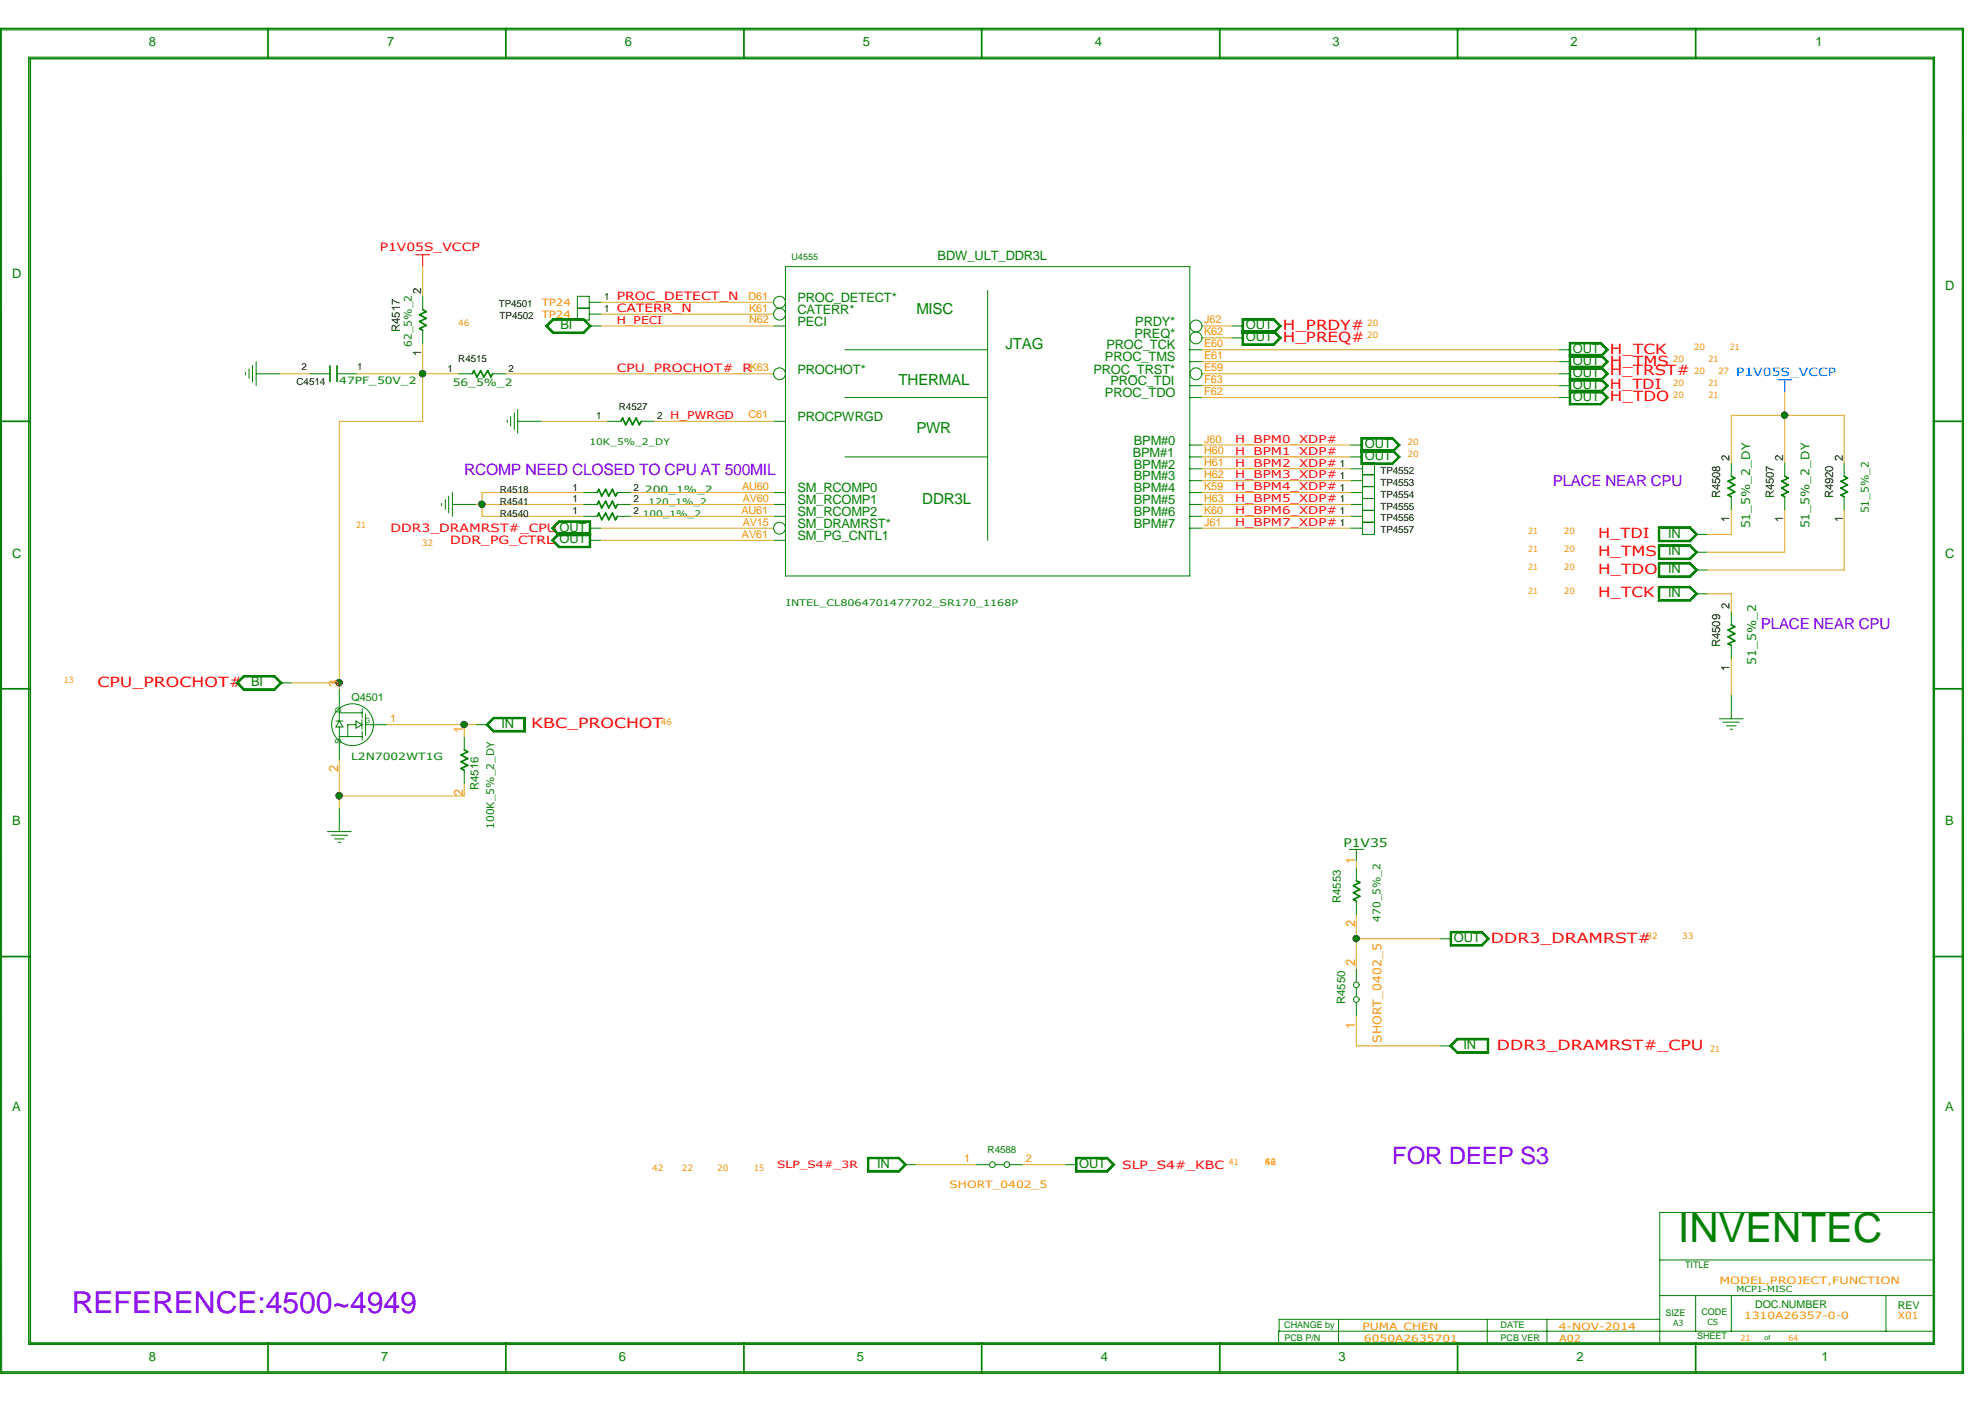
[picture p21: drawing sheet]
<svg xmlns="http://www.w3.org/2000/svg" width="297mm" height="210mm" viewBox="0 0 297 210" stroke-linecap="round" stroke-linejoin="round" font-family="sans-serif">
<defs><g id="words">
<text font-size="6.1" fill="#008000" x="251.2" y="186">INVENTEC</text>
<text font-size="4.5" fill="#8000ff" x="10.7" y="196.6">REFERENCE:4500~4949</text>
<text font-size="3.6" fill="#9400d3" x="208.4" y="174.3">FOR DEEP S3</text>
<g font-size="2.3" fill="#008000">
<text x="137.2" y="47">MISC</text>
<text x="150.5" y="52.3">JTAG</text>
<text x="134.5" y="57.7">THERMAL</text>
<text x="137.2" y="64.8">PWR</text>
<text x="138.1" y="75.5">DDR3L</text>
</g>
<g font-size="2.3" fill="#8000ff">
<text x="69.5" y="71.1">RCOMP NEED CLOSED TO CPU AT 500MIL</text>
<text x="232.5" y="72.8">PLACE NEAR CPU</text>
<text x="263.6" y="94.2">PLACE NEAR CPU</text>
</g>
<g font-size="2.1" fill="#f00">
<text x="192.1" y="51.2">H_PREQ#</text>
<text x="192.1" y="49.4">H_PRDY#</text>
<text x="241" y="53">H_TCK</text>
<text x="241" y="56.2">H_TRST#</text>
<text x="241" y="58.3">H_TDI</text>
<text x="241" y="54.7">H_TMS</text>
<text x="241" y="60.1">H_TDO</text>
<text x="239.3" y="83.2">H_TMS</text>
<text x="239.3" y="80.6">H_TDI</text>
<text x="239.3" y="85.9">H_TDO</text>
<text x="239.3" y="89.5">H_TCK</text>
<text x="14.6" y="102.8">CPU_PROCHOT# BI</text>
<text x="79.5" y="109.1">KBC_PROCHOT</text>
<text x="223.2" y="141.1">DDR3_DRAMRST#</text>
<text x="224.1" y="157.1">DDR3_DRAMRST#_CPU</text>
</g>
<g font-size="1.9" fill="#008000">
<text x="22.3" y="6.9">8</text>
<text x="58" y="6.9">7</text>
<text x="93.6" y="6.9">6</text>
<text x="129.2" y="6.9">5</text>
<text x="163.9" y="6.9">4</text>
<text x="199.5" y="6.9">3</text>
<text x="235.2" y="6.9">2</text>
<text x="271.8" y="6.9">1</text>
<text x="1.8" y="41.7">D</text>
<text x="140.4" y="39">BDW_ULT_DDR3L</text>
<text x="119.4" y="47">CATERR*</text>
<text x="119.4" y="45.2">PROC_DETECT*</text>
<text x="291.2" y="43.4">D</text>
<text x="83.9" y="49.3">BI</text>
<text x="119.4" y="48.8">PECI</text>
<text x="165.6" y="52.3">PROC_TCK</text>
<text x="169.8" y="50.5">PREQ*</text>
<text x="170" y="48.8">PRDY*</text>
<text x="186.5" y="51.1">OUT</text>
<text x="186.5" y="49.3">OUT</text>
<text x="235.5" y="52.9">OUT</text>
<text x="119.4" y="55.9">PROCHOT*</text>
<text x="163.7" y="55.9">PROC_TRST*</text>
<text x="165.4" y="54.1">PROC_TMS</text>
<text x="165.4" y="59.5">PROC_TDO</text>
<text x="166.2" y="57.7">PROC_TDI</text>
<text x="235.5" y="60">OUT</text>
<text x="235.5" y="58.2">OUT</text>
<text x="235.5" y="56.4">OUT</text>
<text x="235.5" y="54.7">OUT</text>
<text x="119.4" y="63">PROCPWRGD</text>
<text x="169.6" y="68.4">BPM#1</text>
<text x="169.8" y="66.6">BPM#0</text>
<text x="169.8" y="71.9">BPM#3</text>
<text x="169.8" y="70.1">BPM#2</text>
<text x="204.3" y="67.1">OUT</text>
<text x="204.3" y="68.9">OUT</text>
<text x="119.4" y="73.7">SM_RCOMP0</text>
<text x="119.4" y="77.3">SM_RCOMP2</text>
<text x="119.4" y="75.5">SM_RCOMP1</text>
<text x="169.8" y="73.7">BPM#4</text>
<text x="169.8" y="77.3">BPM#6</text>
<text x="169.8" y="75.5">BPM#5</text>
<text x="1.8" y="83.5">C</text>
<text x="119.4" y="79">SM_DRAMRST*</text>
<text x="119.4" y="80.9">SM_PG_CNTL1</text>
<text x="169.8" y="79">BPM#7</text>
<text x="249.8" y="80.5">IN</text>
<text x="249.8" y="83.1">IN</text>
<text x="291.2" y="83.5">C</text>
<text x="249.8" y="85.8">IN</text>
<text x="249.8" y="89.4">IN</text>
<text x="75.1" y="109">IN</text>
<text x="1.8" y="123.6">B</text>
<text x="291.2" y="123.6">B</text>
<text x="217.7" y="141.1">OUT</text>
<text x="219.1" y="157.1">IN</text>
<text x="1.8" y="166.3">A</text>
<text x="291.2" y="166.3">A</text>
<text x="131.3" y="174.9">IN</text>
<text x="161.6" y="174.9">OUT</text>
<text x="22.3" y="203.7">8</text>
<text x="57.1" y="203.7">7</text>
<text x="92.7" y="203.7">6</text>
<text x="128.3" y="203.7">5</text>
<text x="164.8" y="203.7">4</text>
<text x="200.4" y="203.7">3</text>
<text x="236" y="203.7">2</text>
<text x="272.7" y="203.7">1</text>
</g>
<g font-size="1.9" fill="#ff8d00">
<text x="50.6" y="102.8" transform="rotate(-90 50.6 102.8)">3</text>
<text x="69.3" y="109.8" transform="rotate(-90 69.3 109.8)">1</text>
<text x="50.6" y="115.6" transform="rotate(-90 50.6 115.6)">2</text>
<text x="69.3" y="119.2" transform="rotate(-90 69.3 119.2)">2</text>
<text x="202.9" y="129.4" transform="rotate(-90 202.9 129.4)">1</text>
<text x="202.9" y="138.8" transform="rotate(-90 202.9 138.8)">2</text>
<text x="202.9" y="144.7" transform="rotate(-90 202.9 144.7)">2</text>
<text x="202.9" y="154" transform="rotate(-90 202.9 154)">1</text>
</g>
<g font-size="1.8" fill="#008000">
<text x="262" y="79.1" transform="rotate(-90 262 79.1)">51_5%_2_DY</text>
<text x="270.9" y="79.1" transform="rotate(-90 270.9 79.1)">51_5%_2_DY</text>
<text x="262.9" y="99.5" transform="rotate(-90 262.9 99.5)">51_5%_2</text>
<text x="201.1" y="126.7">P1V35</text>
</g>
<text font-size="1.8" fill="#ff8d00" x="206.8" y="156.1" transform="rotate(-90 206.8 156.1)">SHORT_0402_5</text>
<g font-size="1.7" fill="#f00">
<text x="56.8" y="37.6">P1V05S_VCCP</text>
<text x="92.3" y="46.7">CATERR_N</text>
<text x="92.3" y="45">PROC_DETECT_N</text>
<text x="92.3" y="55.6">CPU_PROCHOT#_RK63</text>
<text x="58.5" y="79.7">DDR3_DRAMRST#_CPU OUT</text>
<text x="67.4" y="81.4">DDR_PG_CTRL OUT</text>
<text x="168" y="175">SLP_S4#_KBC</text>
</g>
<g font-size="1.7">
<text x="63" y="44" transform="rotate(-90 63 44)">2</text>
<text x="59.9" y="49.7" transform="rotate(-90 59.9 49.7)">R4517</text>
<text x="63" y="53.3" transform="rotate(-90 63 53.3)">1</text>
<text x="258.9" y="69" transform="rotate(-90 258.9 69)">2</text>
<text x="267" y="69" transform="rotate(-90 267 69)">2</text>
<text x="275.9" y="69" transform="rotate(-90 275.9 69)">2</text>
<text x="257.6" y="74.6" transform="rotate(-90 257.6 74.6)">R4508</text>
<text x="265.6" y="74.6" transform="rotate(-90 265.6 74.6)">R4507</text>
<text x="274.4" y="74.6" transform="rotate(-90 274.4 74.6)">R4920</text>
<text x="258.9" y="78.2" transform="rotate(-90 258.9 78.2)">1</text>
<text x="267" y="78.2" transform="rotate(-90 267 78.2)">1</text>
<text x="275.9" y="78.2" transform="rotate(-90 275.9 78.2)">1</text>
<text x="258.9" y="91.2" transform="rotate(-90 258.9 91.2)">2</text>
<text x="257.6" y="96.9" transform="rotate(-90 257.6 96.9)">R4509</text>
<text x="258.9" y="100.5" transform="rotate(-90 258.9 100.5)">1</text>
</g>
<text font-size="1.7" fill="#0080ff" x="259.9" y="56.3">P1V05S_VCCP</text>
<g font-size="1.7" fill="#008000">
<text x="71.6" y="118.3" transform="rotate(-90 71.6 118.3)">R4516</text>
<text x="200.7" y="135.2" transform="rotate(-90 200.7 135.2)">R4553</text>
<text x="201.4" y="150.3" transform="rotate(-90 201.4 150.3)">R4550</text>
</g>
<g font-size="1.6" fill="#ff8d00">
<text x="112.1" y="44.9">D61</text>
<text x="112.1" y="46.7">K61</text>
<text x="112.2" y="48.4">N62</text>
<text x="180.3" y="53.8">E61</text>
<text x="180.3" y="52">E60</text>
<text x="180.3" y="50.2">K62</text>
<text x="180.3" y="48.4">J62</text>
<text x="180.3" y="55.5">E59</text>
<text x="180.3" y="59.1">F62</text>
<text x="180.3" y="57.3">F63</text>
<text x="112.1" y="62.7">C61</text>
<text x="180.3" y="71.6">H62</text>
<text x="180.3" y="69.8">H61</text>
<text x="180.3" y="68">H60</text>
<text x="180.3" y="66.3">J60</text>
<text x="111" y="76.9">AU61</text>
<text x="111.1" y="73.4">AU60</text>
<text x="111.2" y="75.1">AV60</text>
<text x="180.3" y="76.9">K60</text>
<text x="180.3" y="75.1">H63</text>
<text x="180.3" y="73.4">K59</text>
<text x="111.1" y="80.5">AV61</text>
<text x="111.2" y="78.7">AV15</text>
<text x="180.3" y="78.7">J61</text>
<text x="58.4" y="108.1">1</text>
<text x="144.4" y="174">1</text>
<text x="153.6" y="174">2</text>
</g>
<g font-size="1.6" fill="#008000">
<text x="61.6" y="51.9" transform="rotate(-90 61.6 51.9)">62_5%_2</text>
<text x="279.8" y="76.9" transform="rotate(-90 279.8 76.9)">51_5%_2</text>
<text x="52.6" y="104.9">Q4501</text>
<text x="74" y="124.1" transform="rotate(-90 74 124.1)">100K_5%_2_DY</text>
<text x="206.7" y="138" transform="rotate(-90 206.7 138)">470_5%_2</text>
<text x="262.8" y="195.8">DOC.NUMBER</text>
<text x="284.1" y="195.9">REV</text>
</g>
<g font-size="1.6" fill="#f00">
<text x="92.3" y="48.5">H_PECI</text>
<text x="100.3" y="62.7">H_PWRGD</text>
<text x="184.9" y="66.3">H_BPM0_XDP#</text>
<text x="184.9" y="69.8">H_BPM2_XDP# 1</text>
<text x="184.9" y="68.1">H_BPM1_XDP#</text>
<text x="184.9" y="71.6">H_BPM3_XDP# 1</text>
<text x="184.9" y="77">H_BPM6_XDP# 1</text>
<text x="184.9" y="75.2">H_BPM5_XDP# 1</text>
<text x="184.9" y="73.4">H_BPM4_XDP# 1</text>
<text x="184.9" y="78.7">H_BPM7_XDP# 1</text>
</g>
<g font-size="1.5">
<text x="74.7" y="46">TP4501</text>
<text x="74.8" y="47.8">TP4502</text>
<text x="90.5" y="46.7">1</text>
<text x="90.5" y="45">1</text>
<text x="44.4" y="57.6">C4514</text>
<text x="45.1" y="55.5">2</text>
<text x="53.5" y="55.5">1</text>
<text x="67" y="55.6">1</text>
<text x="68.6" y="54.2">R4515</text>
<text x="76.1" y="55.6">2</text>
<text x="89.3" y="62.7">1</text>
<text x="92.7" y="61.3">R4527</text>
<text x="98.4" y="62.7">2</text>
<text x="206.7" y="71">TP4552</text>
<text x="74.8" y="75.6">R4541</text>
<text x="74.8" y="73.8">R4518</text>
<text x="74.8" y="77.3">R4540</text>
<text x="85.7" y="73.4">1</text>
<text x="85.7" y="77">1</text>
<text x="85.7" y="75.2">1</text>
<text x="94.8" y="73.4">2</text>
<text x="94.8" y="75.2">2</text>
<text x="94.8" y="77">2</text>
<text x="206.7" y="76.3">TP4555</text>
<text x="206.7" y="74.5">TP4554</text>
<text x="206.7" y="72.7">TP4553</text>
<text x="206.7" y="79.8">TP4557</text>
<text x="206.7" y="78.1">TP4556</text>
</g>
<g font-size="1.5" fill="#ff8d00">
<text x="81.1" y="45.8">TP24</text>
<text x="81.1" y="47.6">TP24</text>
<text x="142.2" y="177.9">SHORT_0402_5</text>
<text x="257.4" y="192.2">MODEL,PROJECT,FUNCTION</text>
<text x="261.1" y="197.5">1310A26357-0-0</text>
<text x="284.1" y="197.5">X01</text>
<text x="204" y="199.1">PUMA CHEN</text>
<text x="204.2" y="200.9">6050A2635701</text>
<text x="233.4" y="199.1">4-NOV-2014</text>
<text x="233.4" y="200.9">A02</text>
</g>
<g font-size="1.5" fill="#008000">
<text x="50.8" y="57.5">47PF_50V_2</text>
<text x="67.8" y="57.7">56_5%_2</text>
<text x="96.6" y="73.7">200_1%_2</text>
<text x="52.6" y="113.8">L2N7002WT1G</text>
<text x="147.9" y="172.6">R4588</text>
</g>
<text font-size="1.5" fill="#f00" x="116.4" y="174.9">SLP_S4#_3R</text>
<g font-size="1.4" fill="#008000">
<text x="118.5" y="39">U4555</text>
<text x="88.3" y="66.7">10K_5%_2_DY</text>
<text x="96.2" y="77.3">100_1%_2</text>
<text x="97.1" y="75.6">120_1%_2</text>
<text x="117.7" y="90.7">INTEL_CL8064701477702_SR170_1168P</text>
<text x="252.3" y="189.9">TITLE</text>
<text x="249.3" y="197">SIZE</text>
<text x="254.7" y="196.8">CODE</text>
<text x="192.3" y="198.8">CHANGE by</text>
<text x="192.3" y="200.7">PCB P/N</text>
<text x="224.7" y="198.8">DATE</text>
<text x="224.7" y="200.7">PCB VER</text>
<text x="254.1" y="200.4">SHEET</text>
</g>
<g font-size="1.3" fill="#ff8d00">
<text x="68.6" y="48.8">46</text>
<text x="204.7" y="48.8">20</text>
<text x="204.7" y="50.6">20</text>
<text x="253.6" y="52.4">20</text>
<text x="259" y="52.4">21</text>
<text x="250.4" y="57.7">20</text>
<text x="250.4" y="54.1">20</text>
<text x="250.4" y="59.5">20</text>
<text x="253.6" y="56">20</text>
<text x="255.8" y="57.7">21</text>
<text x="255.8" y="59.5">21</text>
<text x="255.8" y="54.1">21</text>
<text x="257.2" y="56">27</text>
<text x="210.7" y="66.6">20</text>
<text x="210.7" y="68.4">20</text>
<text x="53.3" y="79.1">21</text>
<text x="63.2" y="81.8">32</text>
<text x="228.8" y="82.7">21</text>
<text x="228.8" y="80">21</text>
<text x="234.1" y="82.7">20</text>
<text x="234.1" y="80">20</text>
<text x="228.8" y="88.9">21</text>
<text x="228.8" y="85.3">21</text>
<text x="234.1" y="85.3">20</text>
<text x="234.1" y="88.9">20</text>
<text x="9.6" y="102.2">13</text>
<text x="98.9" y="108.5">46</text>
<text x="246.5" y="140.5">32</text>
<text x="251.8" y="140.5">33</text>
<text x="256" y="157.5">21</text>
<text x="97.6" y="175.3">42</text>
<text x="102.1" y="175.3">22</text>
<text x="107.4" y="175.3">20</text>
<text x="112.9" y="175.3">15</text>
<text x="184" y="174.4">41</text>
<text x="189.4" y="174.4">52</text>
<text x="189.4" y="174.4">46</text>
<text x="260.6" y="200.7">21</text>
<text x="267.8" y="200.7">64</text>
</g>
<g font-size="1.3" fill="#008000">
<text x="51.1" y="106.8" transform="rotate(-90 51.1 106.8)">D</text>
<text x="51.1" y="111.4" transform="rotate(-90 51.1 111.4)">S</text>
<text x="260" y="193.4">MCP1-MISC</text>
<text x="250.5" y="198.5">A3</text>
<text x="255.6" y="198.4">CS</text>
</g>
<g font-size="1.1" fill="#008000">
<text x="54.6" y="108.3">G</text>
<text x="264.2" y="200.6">of</text>
</g>
</g></defs>
<path d="M62.2 38.1h2.1M63.3 38.1v1.8" fill="none" stroke="#f00" stroke-width=".15"/>
<g fill="none" stroke="#008000" stroke-width=".25">
<path d="M0 4.3h293.9v201.3h-293.9zM40.1 4.3v4.5M75.7 4.3v4.5M111.4 4.3v4.5M147 4.3v4.5M182.6 4.3v4.5M218.2 4.3v4.5M253.9 4.3v4.5M289.5 8.8h-285v192.3h285M289.5 8.7v192.4M49.4 54.8v2.3M50.5 54.8v2.3"/>
<path d="M63.3 46.4l.5 .3-1 .4 1 .6-1 .4 1 .6-1 .5 .5 .2M70.7 56l.2-.5 .5 .9 .6-.9 .4 .9 .6-.9 .5 .9 .2-.4M0 63.1h4.5M89.4 73.7l.3-.4 .4 1 .6-1 .4 1 .6-1 .5 1 .3-.6M89.4 77.3l.3-.5 .4 1 .6-1 .4 1 .6-1 .5 1 .3-.5M89.4 75.5l.3-.4 .4 .9 .6-.9 .4 .9 .6-.9 .5 .9 .3-.5M93 63.1l.2-.5 .5 1 .5-1 .5 1 .5-1 .5 1 .3-.5M259.2 71.3l.5 .3-1 .5 1 .5-1 .5 1 .6-1 .4 .5 .3M267.2 71.3l.5 .3-1 .5 1 .5-1 .5 1 .6-1 .4 .5 .3M276.1 71.3l.5 .3-1 .5 1 .5-1 .5 1 .6-1 .4 .5 .3M289.5 63.1h4.4M259.2 93.6l.5 .3-1 .4 1 .6-1 .4 1 .6-1 .5 .5 .2"/>
<path d="M0 103.1h4.5M69.5 112.3l.5 .3-1 .4 1 .6-1 .4 1 .6-1 .5 .5 .2M289.5 103.1h4.4M203.1 131.9l.5 .2-1 .5 1 .6-1 .4 1 .6-1 .5 .5 .2M0 143.2h4.5M289.5 143.2h4.4M40.1 201.1v4.5M75.7 201.1v4.5M111.4 201.1v4.5M147 201.1v4.5M182.6 201.1v4.5M218.2 201.1v4.5"/>
<path d="M253.9 201.1v4.5"/>
</g>
<g fill="none" stroke="#008000" stroke-width=".15">
<path d="M.2 4.4l.1 201M.3 4.5h293.4M4.3 8.6v192.7M4.3 8.6h285.3v192.7h-285.3M293.8 4.5l-.1 200.9h-293.4M117.6 39.9h60.5v46.3h-60.5zM36.7 55.8v.3M37.3 55.2v1.4M37.8 54.7v2.5M38.4 56h3.5M38.4 54.1v3.6M46.4 56h3"/>
<path d="M50.5 56h3M63.3 44.4v2M63.3 49.4v2.1M68.6 56h2.1M73.7 56h2M81.7 48.8l1.1-1.1h4.6l1.1 1.1-1.1 1.1h-4.6zM81.8 48.8l1-1h4.6l1 1-1 1.1h-4.6zM81.9 48.8l.9-.9h4.6l.9 .9-.9 1h-4.6zM86.4 46.1h1.8M86.4 47.9v-3.5h1.8v3.5h-5.3l-.9 .9 .9 .9h4.4l.9-.9M87.3 47.9l.9 .9M88.2 45.3h1.8"/>
<path d="M88.2 47h1.8M88.2 48.8h1.8M115.8 48.8h1.8M126.5 52.4h21.4M126.5 59.5h21.4M147.9 43.5v37.4M178.1 52.4h1.9M178.1 54.1h1.9M178.1 57.7h1.9M178.1 59.5h1.9M184.4 48.8h1.8M184.4 50.6h1.8"/>
<path d="M186 49.5h4.8l1.1 1.1-1.1 1.1h-4.8v-4h4.8l1.1 1.1-1.1 1.1h-4.8M186 49.6h4.7l1 1-1 1h-4.7v-3.8h4.7l1 1-1 1.1h-4.7M186.1 49.7h4.6l.9 .9-.9 1h-4.6v-3.7h4.6l.9 .9-.9 1h-4.6M186.2 47.9h4.4l.9 .9-.9 .9 .9 .9-.9 .9h-4.4zM186.2 49.7h4.4M233.4 52.4h1.8M233.4 56h1.8M233.4 54.1h1.8M233.4 57.7h1.8M233.4 59.5h1.8M234.9 53.5h4.8l1.1-1.1-1.1-1.1h-4.8v9.3h4.8l1.1-1.1-1.1-1.1h-4.8M234.9 53h4.8l1.1 1.1-1.1 1.2h-4.8"/>
<path d="M234.9 54.8h4.8l1.1 1.2-1.1 1.1h-4.8M234.9 56.6h4.8l1.1 1.1-1.1 1.1h-4.8M235 53.4h4.7l1-1-1-1h-4.7v9.1h4.7l1-1-1-1h-4.7M235 53.1h4.7l1 1-1 1.1h-4.7M235 54.9h4.7l1 1.1-1 1h-4.7M235 56.7h4.7l1 1-1 1.1h-4.7M235.1 53.3h4.5l1-.9-1-1h-4.5v9.1h4.5l1-1-1-1h-4.5M235.1 53.2h4.5l1 .9-1 1h-4.5M235.1 55h4.5l1 1-1 .9h-4.5M235.1 56.8h4.5l1 .9-1 1h-4.5M235.2 53.3h4.4M235.2 55.1h4.4"/>
<path d="M235.2 56.9h4.4M235.2 58.6h4.4M239.6 53.3l.9-.9-.9-.9h-4.4v8.9h4.4l.9-.9-.9-.9M239.6 53.3l.9 .8-.9 1M239.6 55.1l.9 .9-.9 .9M239.6 56.9l.9 .8-.9 .9M66.1 75.4v.3M66.7 74.8v1.4M67.2 74.3v2.5M67.7 75.5h3.6M67.7 73.7v3.6M75.9 62.9v.3"/>
<path d="M76.5 62.4v1.4M77 61.8v2.5M77.5 61.3v3.6M77.5 63.1h3.6M82.9 79.1l.9-.9h4.4v3.6h-4.4l-.9-.9 .9-.9zM87.3 73.7h2.1M87.3 75.5h2.1M87.3 77.3h2.1M88.2 79.1h1.8M88.3 79.9h-4.6l-.9 1 .9 .9h4.6v-3.7h-4.6l-.9 1 .9 1h4.6M88.3 79.8h-4.6l-1 1.1 1 1h4.6v-3.8h-4.6l-1 1 1 1h4.6M88.4 79.8h-4.8l-1.1 1.1 1.1 1.1h4.8v-4h-4.8l-1.1 1.1 1.1 1.1h4.8"/>
<path d="M90.9 63.1h2.1M92.5 73.7h1.9M92.5 75.5h1.9M92.5 77.3h1.9M96 63.1h2M115.8 73.7h1.8M115.8 75.5h1.8M115.8 77.3h1.8M115.8 63.1h1.8M126.5 68.4h21.4M178.1 70.2h1.9M178.1 72h1.9"/>
<path d="M178.1 73.7h1.9M178.1 75.5h1.9M178.1 77.3h1.9M178.1 79.1h1.9M178.1 68.4h1.9M178.1 66.6h1.9M202.2 70.2h1.8M202.2 72h1.8M202.2 73.7h1.8M202.2 75.5h1.8M202.2 77.3h1.8M202.2 79.1h1.8"/>
<path d="M202.2 68.4h1.8M202.2 66.6h1.8M203.7 67.3h4.8l1.1 1.1-1.1 1.1h-4.8v-4h4.8l1.1 1.1-1.1 1.1h-4.8M203.8 67.4h4.7l1 1-1 1h-4.7v-3.8h4.7l1 1-1 1h-4.7M203.9 67.4h4.6l.9 1-.9 1h-4.6v-3.7h4.6l.9 .9-.9 1h-4.6M204 71.1h1.8M204 72.9h1.8M204 74.6h1.8M204 76.4h1.8M204 78.2h1.8M204 67.5h4.4M208.4 67.5l.9-.9-.9-.9h-4.4v14.3h1.8v-10.7"/>
<path d="M208.4 67.5l.9 .9-.9 .9h-4.4M248.3 78.9h4.8l1.1 1.1-1.1 1.1h-4.8zM248.4 79h4.6l1.1 1-1.1 1h-4.6zM248.5 79h4.5l1 1-1 .9h-4.5zM248.5 79.1h4.4l1 .9-1 .9h-4.4zM259.2 69.3v2M259.2 74.4v2M267.2 69.3v2M267.2 74.4v2M276.1 69.3v2M276.1 74.4v2M83.8 80h4.4"/>
<path d="M88.2 80.9h1.8M115.8 80.9h1.8M248.3 87.8h4.8l1.1 1.1-1.1 1.1h-4.8zM248.3 81.6h4.8l1.1 1.1-1.1 1.1h-4.8zM248.3 84.2h4.8l1.1 1.1-1.1 1.1h-4.8zM248.4 87.8h4.6l1.1 1.1-1.1 1h-4.6zM248.4 81.6h4.6l1.1 1.1-1.1 1h-4.6zM248.4 84.3h4.6l1.1 1-1.1 1.1h-4.6zM248.5 87.9h4.5l1 1-1 1h-4.5zM248.5 81.7h4.5l1 1-1 .9h-4.5zM248.5 84.4h4.5l1 .9-1 1h-4.5zM248.5 88h4.4l1 .9-1 .9h-4.4z"/>
<path d="M248.5 81.8h4.4l1 .9-1 .9h-4.4zM248.5 84.5h4.4l1 .8-1 .9h-4.4zM253.9 88.9h1.7M253.9 80h1.7M253.9 82.7h1.7M253.9 85.3h1.7M259.2 91.6v2M259.2 96.6v2.1M35.3 102.2l1.1-1.1h4.7l1.1 1.1-1.1 1.1h-4.7zM35.6 102.2l.9-.9h4.6l.9 .9-.9 1h-4.6zM35.7 102.2l.9-.9h4.4l.9 .9-.9 .9h-4.4zM36.5 101.2h4.6l1 1-1 1.1h-4.6l-1-1.1z"/>
<path d="M41.9 102.2h1.8M50.3 108h1M50.8 103.1v4.9M50.8 108.8v5M50.8 108l.5 .8h-1zM50.8 106.7h3.4M50.8 110.3h3.4M53.3 108.5h-1.2v1.8M53.3 108l.9 .5-.9 .5zM54.2 107.8v1.4M54.2 106.1v1.3M54.2 109.5v1.3"/>
<path d="M54.7 108.5h3.3M54.7 106.9v3.2M69.5 110.3v2M69.5 115.3v2.1M71.3 108.5h1.8M73.1 108.5l.9-.9h4.4v1.8h-4.4zM73.9 107.4h4.8v2.2h-4.8l-1.1-1.1zM73.9 107.5h4.6v1.9h-4.6l-.9-.9zM73.9 107.4h4.7v2.1h-4.7l-1-1zM257.4 107.6h3.6M257.9 108.1h2.5M258.5 108.7h1.4"/>
<path d="M259 109.2h.4M259.2 104v3.6M49 124.5h3.6M49.6 125.1h2.5M50.1 125.6h1.4M50.6 126.1h.4M50.8 120.9v3.6M202 127.2h2.2M203.1 127.2v1.7M203.1 129.9v2M203.1 134.9v2.1M217.1 139.4h4.8l1.1 1.1-1.1 1.1h-4.8z"/>
<path d="M217.2 139.5h4.7l1 1-1 1.1h-4.7zM217.3 139.6h4.5l1 .9-1 1h-4.5zM217.3 139.7h4.5l.9 .8-.9 .9h-4.5zM203.1 145v2M203.1 147.9v1.3M203.1 150.1v2M215.6 156.6h1.7M215.6 140.5h1.7M218.1 155.4h4.8v2.3h-4.8l-1.1-1.1zM218.1 155.5h4.7v2.1h-4.7l-1-1zM218.2 155.6h4.6v1.9h-4.6l-.9-.9zM218.2 155.7h4.5v1.8h-4.5l-.9-.9z"/>
<path d="M129.9 173.3h4.7l1.1 1.1-1.1 1.1h-4.7zM129.9 173.4h4.7l1 1-1 1h-4.7zM130 173.4h4.6l.9 1-.9 .9h-4.6zM130.1 173.5h4.4l.9 .9-.9 .9h-4.4zM135.4 174.4h1.8M146.1 174.4h2.1M149.1 174.4h1.2M151.2 174.4h2M159.5 174.4h1.7M161 173.3h4.8l1.1 1.1-1.1 1.1h-4.8zM161.1 173.4h4.7l1 1-1 1h-4.7zM161.2 173.4h4.5l1 1-1 .9h-4.5z"/>
<path d="M161.2 173.5h4.5l.9 .9-.9 .9h-4.5zM191.4 199.3v1.8M200.4 197.5v3.6M222.7 197.5v3.6M231.6 197.5v3.6M248.5 181.5v19.6M248.5 197.5h-57v1.8h98M248.5 194h41M248.5 188.6h41M248.6 181.5h41M253.9 194v5.3M259.2 194v5.3"/>
<path d="M282.4 194v5.3"/>
<circle cx="116.7" cy="56" r=".89"/>
<circle cx="116.7" cy="47" r=".89"/>
<circle cx="116.7" cy="45.2" r=".89"/>
<circle cx="179.1" cy="48.8" r=".89"/>
<circle cx="179.1" cy="56" r=".89"/>
<circle cx="179.1" cy="50.6" r=".89"/>
<circle cx="116.7" cy="79.1" r=".89"/>
<circle cx="52.8" cy="108.5" r="3.1"/>
<circle cx="203.1" cy="149.6" r=".43"/>
<circle cx="203.1" cy="147.4" r=".43"/>
<circle cx="148.6" cy="174.4" r=".43"/>
<circle cx="150.7" cy="174.4" r=".43"/>
</g>
<g fill="none" stroke="#daa520" stroke-width=".15">
<path d="M63.3 39.9v4.5M41.9 56h4.5M53.5 56h15.1M63.3 51.5v11.6h-12.5v40M75.7 56h40.1M90 48.8h25.8M90 47h25.8M90 45.3h25.8M180 56h53.4M180 59.5h53.4M180 57.7h53.4M180 54.1h53.4"/>
<path d="M180 48.8h4.4M180 52.4h53.4M180 50.6h4.4M267.2 58.6v10.7M71.3 75.5h16M81.1 63.1h9.8M87.3 73.7h-15.1v3.6h15.1M90 79.1h25.8M94.4 73.7h21.4M94.4 75.5h21.4M94.4 77.3h21.4M98 63.1h17.8"/>
<path d="M180 73.7h22.2M180 75.5h22.2M180 77.3h22.2M180 79.1h22.2M180 72h22.2M180 68.4h22.2M180 70.2h22.2M180 66.6h22.2M259.2 69.3v-7.1h16.9v7.1M259.2 76.4v3.6h-3.6M267.2 76.4v6.3h-11.6M276.1 76.4v8.9h-20.5"/>
<path d="M90 80.9h25.8M255.6 88.9h3.6v2.7M259.2 98.7v5.3M43.7 102.2h7.1M50.8 113.8v7.1M58 108.5h13.3M69.5 108.5v1.8M69.5 117.4v1.8h-18.7M203.1 128.9v1M203.1 137v8M203.1 152.1v4.5h12.5M203.1 140.5h12.5"/>
<path d="M137.2 174.4h8.9M153.2 174.4h6.3"/>
</g>
<path d="M266.1 56.9h2.2M267.2 56.9v1.7" fill="none" stroke="#0080ff" stroke-width=".15"/>
<g fill="#000">
<circle cx="63.3" cy="55.9" r=".49"/>
<circle cx="72.2" cy="75.5" r=".49"/>
<circle cx="267.2" cy="62.2" r=".49"/>
<circle cx="50.8" cy="119.1" r=".49"/>
<circle cx="50.8" cy="102.2" r=".49"/>
<circle cx="69.5" cy="108.5" r=".49"/>
<circle cx="203" cy="140.5" r=".49"/>
</g>
<g fill="none" stroke="#000" stroke-width=".15">
<circle cx="63.3" cy="55.9" r=".49"/>
<circle cx="72.2" cy="75.5" r=".49"/>
<circle cx="267.2" cy="62.2" r=".49"/>
<circle cx="50.8" cy="119.1" r=".49"/>
<circle cx="50.8" cy="102.2" r=".49"/>
<circle cx="69.5" cy="108.5" r=".49"/>
<circle cx="203" cy="140.5" r=".49"/>
</g>
<use href="#words"/>
</svg>
